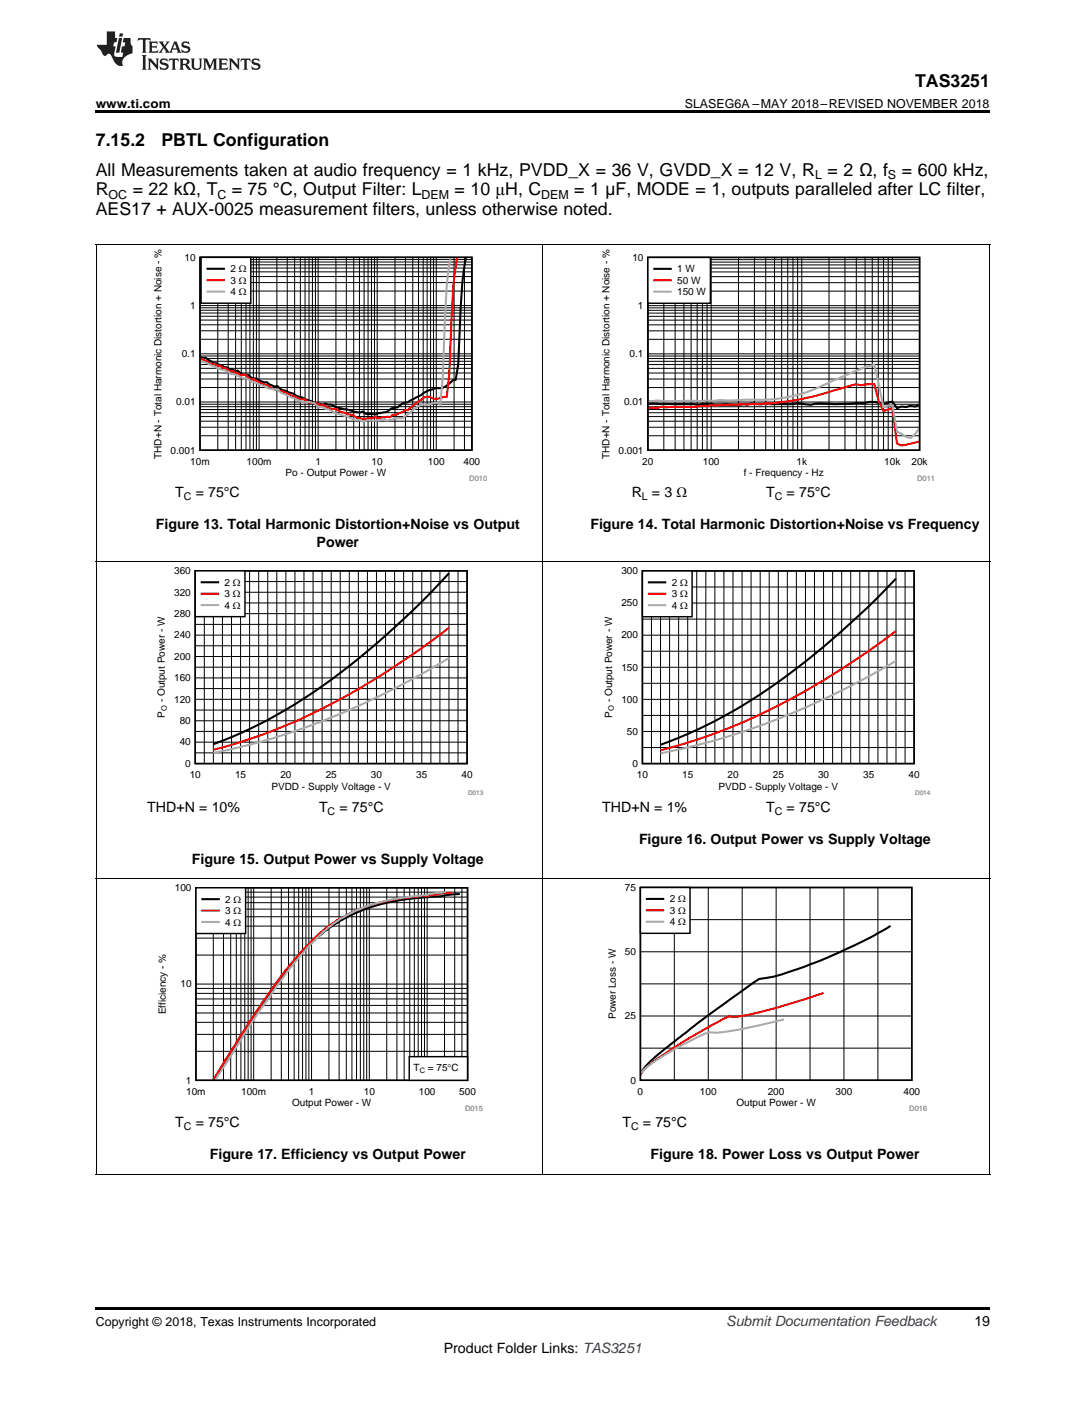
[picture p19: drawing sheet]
<svg xmlns="http://www.w3.org/2000/svg" width="216mm" height="279mm" viewBox="0 0 216 279" stroke-linecap="round" stroke-linejoin="round" font-family="sans-serif">
<defs><g id="words">
<g font-size="3.5">
<text x="181.9" y="17.3">TAS3251</text>
<text x="19" y="28.9">7.15.2</text>
<text x="32.1" y="28.9">PBTL Configuration</text>
<text x="19" y="34.9">All Measurements taken at audio frequency = 1 kHz, PVDD_X = 36 V, GVDD_X = 12 V, R</text>
<text x="164.5" y="34.9">= 2 Ω, f</text>
<text x="179.3" y="34.9">= 600 kHz,</text>
<text x="19" y="38.8">R</text>
<text x="26.4" y="38.8">= 22 kΩ, T</text>
<text x="46.1" y="38.8">= 75 °C, Output Filter: L</text>
<text x="90.4" y="38.8">= 10 μH, C</text>
<text x="114.2" y="38.8">= 1 µF, MODE = 1, outputs paralleled after LC filter,</text>
<text x="19" y="42.7">AES17 + AUX-0025 measurement filters, unless otherwise noted.</text>
</g>
<g font-size="2.8">
<text x="34.9" y="98.8">T</text>
<text x="38.9" y="98.8">= 75°C</text>
<text x="125.6" y="98.8">R</text>
<text x="129.6" y="98.8">= 3 Ω</text>
<text x="152.3" y="98.8">T</text>
<text x="156.4" y="98.8">= 75°C</text>
<text x="31" y="105.2">Figure 13. Total Harmonic Distortion+Noise vs Output</text>
<text x="117.4" y="105.2">Figure 14. Total Harmonic Distortion+Noise vs Frequency</text>
<text x="62.9" y="108.7">Power</text>
<text x="29.3" y="161.3">THD+N = 10%</text>
<text x="63.4" y="161.3">T</text>
<text x="67.5" y="161.3">= 75°C</text>
<text x="119.7" y="161.3">THD+N = 1%</text>
<text x="152.3" y="161.3">T</text>
<text x="156.4" y="161.3">= 75°C</text>
<text x="127" y="167.7">Figure 16. Output Power vs Supply Voltage</text>
<text x="38.1" y="171.7">Figure 15. Output Power vs Supply Voltage</text>
<text x="34.9" y="224">T</text>
<text x="38.9" y="224">= 75°C</text>
<text x="123.8" y="224">T</text>
<text x="127.8" y="224">= 75°C</text>
<text x="41.7" y="230.4">Figure 17. Efficiency vs Output Power</text>
<text x="129.3" y="230.4">Figure 18. Power Loss vs Output Power</text>
<text x="193.7" y="263.6">19</text>
<text x="88.2" y="268.9">Product Folder Links: TAS3251</text>
</g>
<text font-size="2.8" fill="#0000c8" x="144.4" y="263.6">Submit Documentation Feedback</text>
<g font-size="2.5">
<text x="19" y="21.4">www.ti.com</text>
<text x="136.1" y="21.4">SLASEG6A –MAY 2018–REVISED NOVEMBER 2018</text>
<text x="162" y="35.6">L</text>
<text x="176.5" y="35.6">S</text>
<text x="21.6" y="39.5">OC</text>
<text x="43.2" y="39.5">C</text>
<text x="83.8" y="39.5">DEM</text>
<text x="107.6" y="39.5">DEM</text>
<text x="19" y="263.6">Copyright © 2018, Texas Instruments Incorporated</text>
</g>
<g font-size="2.1">
<text x="36.5" y="99.4">C</text>
<text x="127.6" y="99.4">L</text>
<text x="154" y="99.4">C</text>
<text x="65.1" y="161.9">C</text>
<text x="154" y="161.9">C</text>
<text x="36.5" y="224.6">C</text>
<text x="125.4" y="224.6">C</text>
</g>
<g font-size="2">
<text x="36.7" y="51.8">10</text>
<text x="125.7" y="51.8">10</text>
<text x="45.8" y="54.1">2</text>
<text x="45.8" y="56.4">3</text>
<text x="45.8" y="58.7">4</text>
<text x="47.5" y="54.1">:</text>
<text x="47.5" y="56.4">:</text>
<text x="47.5" y="58.7">:</text>
<text x="134.6" y="54.1">1 W</text>
<text x="134.6" y="56.4">50 W</text>
<text x="134.6" y="58.7">150 W</text>
<text x="37.8" y="61.4">1</text>
<text x="126.8" y="61.4">1</text>
<text x="36.1" y="71">0.1</text>
<text x="125.2" y="71">0.1</text>
<text x="35" y="80.5">0.01</text>
<text x="124.1" y="80.5">0.01</text>
<text x="32.1" y="91.2" transform="rotate(-90 32.1 91.2)">THD+N - Total Harmonic Distortion + Noise - %</text>
<text x="33.9" y="90.1">0.001</text>
<text x="37.8" y="92.4">10m</text>
<text x="49" y="92.4">100m</text>
<text x="56.8" y="94.7">Po - Output Power - W</text>
<text x="62.7" y="92.4">1</text>
<text x="73.9" y="92.4">10</text>
<text x="85.1" y="92.4">100</text>
<text x="92.1" y="92.4">400</text>
<text x="121.1" y="91.2" transform="rotate(-90 121.1 91.2)">THD+N - Total Harmonic Distortion + Noise - %</text>
<text x="123" y="90.1">0.001</text>
<text x="127.7" y="92.4">20</text>
<text x="139.7" y="92.4">100</text>
<text x="147.9" y="94.7">f - Frequency - Hz</text>
<text x="158.3" y="92.4">1k</text>
<text x="175.8" y="92.4">10k</text>
<text x="181.2" y="92.4">20k</text>
<text x="34.6" y="118.3">320</text>
<text x="34.6" y="114.1">360</text>
<text x="44.6" y="116.4">2</text>
<text x="44.6" y="118.7">3</text>
<text x="46.3" y="116.4">:</text>
<text x="46.3" y="118.7">:</text>
<text x="123.5" y="114.1">300</text>
<text x="133.5" y="116.4">2</text>
<text x="133.5" y="118.7">3</text>
<text x="135.2" y="116.4">:</text>
<text x="135.2" y="118.7">:</text>
<text x="34.6" y="122.6">280</text>
<text x="44.6" y="121">4</text>
<text x="46.3" y="121">:</text>
<text x="123.5" y="120.5">250</text>
<text x="133.5" y="121">4</text>
<text x="135.2" y="121">:</text>
<text x="34.6" y="131.1">200</text>
<text x="34.6" y="126.9">240</text>
<text x="123.5" y="126.9">200</text>
<text x="34.6" y="135.4">160</text>
<text x="123.5" y="133.3">150</text>
<text x="32.8" y="142.6" transform="rotate(-90 32.8 142.6)">P</text>
<text x="32.8" y="139.6" transform="rotate(-90 32.8 139.6)">- Output Power - W</text>
<text x="34.6" y="139.6">120</text>
<text x="35.7" y="143.9">80</text>
<text x="121.7" y="142.6" transform="rotate(-90 121.7 142.6)">P</text>
<text x="121.7" y="139.6" transform="rotate(-90 121.7 139.6)">- Output Power - W</text>
<text x="123.5" y="139.6">100</text>
<text x="35.7" y="148.1">40</text>
<text x="124.6" y="146">50</text>
<text x="36.8" y="152.4">0</text>
<text x="37.7" y="154.7">10</text>
<text x="46.7" y="154.7">15</text>
<text x="55.7" y="154.7">20</text>
<text x="64.7" y="154.7">25</text>
<text x="73.7" y="154.7">30</text>
<text x="82.8" y="154.7">35</text>
<text x="91.8" y="154.7">40</text>
<text x="125.7" y="152.4">0</text>
<text x="126.6" y="154.7">10</text>
<text x="135.6" y="154.7">15</text>
<text x="144.6" y="154.7">20</text>
<text x="153.6" y="154.7">25</text>
<text x="162.6" y="154.7">30</text>
<text x="171.6" y="154.7">35</text>
<text x="180.6" y="154.7">40</text>
<text x="54" y="156.9">PVDD - Supply Voltage - V</text>
<text x="142.8" y="156.9">PVDD - Supply Voltage - V</text>
<text x="34.8" y="177.1">100</text>
<text x="44.8" y="179.4">2</text>
<text x="46.4" y="179.4">:</text>
<text x="124.2" y="177">75</text>
<text x="133.1" y="179.3">2</text>
<text x="134.8" y="179.3">:</text>
<text x="44.8" y="181.7">3</text>
<text x="44.8" y="183.9">4</text>
<text x="46.4" y="181.7">:</text>
<text x="46.4" y="183.9">:</text>
<text x="133.1" y="181.6">3</text>
<text x="133.1" y="183.9">4</text>
<text x="134.8" y="181.6">:</text>
<text x="134.8" y="183.9">:</text>
<text x="124.2" y="189.8">50</text>
<text x="35.9" y="196.2">10</text>
<text x="32.9" y="201.6" transform="rotate(-90 32.9 201.6)">Efficiency - %</text>
<text x="122.4" y="202.5" transform="rotate(-90 122.4 202.5)">Power Loss - W</text>
<text x="124.2" y="202.6">25</text>
<text x="37" y="215.3">1</text>
<text x="82.2" y="212.9">T</text>
<text x="85.1" y="212.9">= 75qC</text>
<text x="125.3" y="215.3">0</text>
<text x="37" y="217.6">10m</text>
<text x="48" y="217.6">100m</text>
<text x="58.1" y="219.9">Output Power - W</text>
<text x="61.4" y="217.6">1</text>
<text x="72.3" y="217.6">10</text>
<text x="83.3" y="217.6">100</text>
<text x="91.3" y="217.6">500</text>
<text x="126.8" y="217.6">0</text>
<text x="139.1" y="217.6">100</text>
<text x="146.4" y="219.9">Output Power - W</text>
<text x="152.6" y="217.6">200</text>
<text x="166.1" y="217.6">300</text>
<text x="179.6" y="217.6">400</text>
</g>
<g font-size="1.5" fill="#999">
<text x="93.3" y="95.5">D010</text>
<text x="182.3" y="95.5">D011</text>
<text x="92.4" y="220.7">D015</text>
<text x="180.8" y="220.7">D016</text>
</g>
<g font-size="1.5">
<text x="33.2" y="141.3" transform="rotate(-90 33.2 141.3)">O</text>
<text x="122" y="141.3" transform="rotate(-90 122 141.3)">O</text>
<text x="83.4" y="213.2">C</text>
</g>
<g font-size="1.3" fill="#999">
<text x="93" y="158">D013</text>
<text x="181.9" y="158">D014</text>
</g>
</g></defs>
<path d="M19 233.4h.2zM196.7 233.4h.1zM19 259.7h177.8v.5h-177.8z" fill="#000"/>
<path d="M19.1 174.7v58.7M107.9 174.7v58.7M196.8 174.7v58.7M19 233.3h177.8" fill="none" stroke="#000" stroke-width=".2"/>
<path d="M31 175.6h65v45.2h-65z" fill-rule="evenodd" fill="#fff"/>
<path d="M39 176.4h53.9v38.3h-53.9z" fill="none" stroke="#000" stroke-width=".29"/>
<g fill="none" stroke="#000" stroke-width=".2">
<path d="M39 179.4h54M39 178.3h54M39 177.3h54M42.4 176.4v38.3M44.4 176.4v38.3M45.9 176.4v38.3M47 176.4v38.3M47.9 176.4v38.3M48.7 176.4v38.3M49.3 176.4v38.3M49.9 176.4v38.3M50.4 176.4v38.3"/>
<path d="M53.9 176.4v38.3M55.9 176.4v38.3M57.4 176.4v38.3M58.5 176.4v38.3M59.4 176.4v38.3M60.2 176.4v38.3M60.8 176.4v38.3M61.4 176.4v38.3M61.9 176.4v38.3M65.4 176.4v38.3M67.4 176.4v38.3M68.8 176.4v38.3"/>
<path d="M70 176.4v38.3M70.9 176.4v38.3M71.6 176.4v38.3M72.3 176.4v38.3M72.9 176.4v38.3M73.4 176.4v38.3M76.9 176.4v38.3M78.9 176.4v38.3M80.3 176.4v38.3M81.5 176.4v38.3M82.4 176.4v38.3M83.1 176.4v38.3"/>
<path d="M83.8 176.4v38.3M84.4 176.4v38.3M84.9 176.4v38.3M88.4 176.4v38.3M90.4 176.4v38.3M91.8 176.4v38.3M39 199.8h54M39 198.5h54M39 197.4h54M39 196.4h54M39 195.6h54M39 189.8h54"/>
<path d="M39 186.4h54M39 184h54M39 182.2h54M39 180.7h54M39 208.9h54M39 205.6h54M39 203.2h54M39 201.3h54"/>
</g>
<path d="M91.4 177.7l-9.1 .8-3.8 .6-4.9 1.2-3.7 1.5a34.5 34.5 0 0 0-12.1 10.1l-3.1 4-2.6 3.6-4 6.1-5.6 8.9" fill="none" stroke="#000" stroke-width=".41"/>
<path d="M89.9 177.4l-10.1 1.1-4.1 .8-2.9 .8-2.4 1-3.3 1.7-.8 .6a40.7 40.7 0 0 0-9.3 9.2l-4.8 6.5-5 7.6-4.8 7.8" fill="none" stroke="#f00" stroke-width=".41"/>
<path d="M88.7 177.3l-10.9 1.5-3.8 .9-2.6 1a28.6 28.6 0 0 0-10 7.3l-3.7 4.4-2.6 3.5-4.9 7-7.4 11.6" fill="none" stroke="#aaa" stroke-width=".41"/>
<path d="M81.4 210h11.5v4.7h-11.5z" fill-rule="evenodd" fill="#fff"/>
<path d="M81.4 210h11.5v4.7h-11.5z" fill="none" stroke="#000" stroke-width=".29"/>
<path d="M39 176.4h9.8v9.1h-9.8z" fill-rule="evenodd" fill="#fff"/>
<path d="M39 176.4h9.8v9.1h-9.8z" fill="none" stroke="#000" stroke-width=".29"/>
<path d="M40.2 178.7h3.3" fill="none" stroke="#000" stroke-width=".41"/>
<path d="M40.2 180.9h3.3" fill="none" stroke="#f00" stroke-width=".41"/>
<path d="M40.2 183.2h3.3" fill="none" stroke="#aaa" stroke-width=".41"/>
<path d="M120.5 175.6h63.8v45.2h-63.8z" fill-rule="evenodd" fill="#fff"/>
<path d="M127.3 176.4h54v38.3h-54z" fill="none" stroke="#000" stroke-width=".29"/>
<path d="M134.1 176.4v38.3M140.8 176.4v38.3M147.5 176.4v38.3M154.3 176.4v38.3M161 176.4v38.3M167.8 176.4v38.3M174.5 176.4v38.3M127.3 195.5h54M127.3 189.1h54M127.3 182.8h54M127.3 208.3h54M127.3 201.9h54" fill="none" stroke="#000" stroke-width=".2"/>
<path d="M177 184l-5.3 3a109.6 109.6 0 0 1-17.9 7.1l-2.9 .4-10.3 7.4-10.1 8-2.1 2-.9 1.4" fill="none" stroke="#000" stroke-width=".41"/>
<path d="M163.7 197.3l-6.3 2a78.6 78.6 0 0 1-10.8 2.7h-1.7l-7.7 4.2-7.1 4.6-1.6 1.3-1 1.3" fill="none" stroke="#f00" stroke-width=".41"/>
<path d="M155.9 202.6l-4.6 1.1a52.2 52.2 0 0 1-9.6 1.5l-.8-.1-.7 .3-6.5 3.3-4.1 2.6-1.3 1-.8 1" fill="none" stroke="#aaa" stroke-width=".41"/>
<path d="M127.3 176.4h9.9v9.1h-9.9z" fill-rule="evenodd" fill="#fff"/>
<path d="M127.3 176.4h9.9v9.1h-9.9z" fill="none" stroke="#000" stroke-width=".29"/>
<path d="M128.6 178.6h3.2" fill="none" stroke="#000" stroke-width=".41"/>
<path d="M128.6 180.9h3.2" fill="none" stroke="#f00" stroke-width=".41"/>
<path d="M128.6 183.2h3.2" fill="none" stroke="#aaa" stroke-width=".41"/>
<path d="M19.1 111.7v63M107.9 111.7v63M196.8 111.7v63M19 174.6h177.8" fill="none" stroke="#000" stroke-width=".2"/>
<path d="M30.9 112.6h65.2v45.5h-65.2z" fill-rule="evenodd" fill="#fff"/>
<path d="M38.8 113.4h54.1v38.3h-54.1z" fill="none" stroke="#000" stroke-width=".29"/>
<g fill="none" stroke="#000" stroke-width=".2">
<path d="M38.8 119.8h54.1M38.8 117.7h54.1M38.8 115.6h54.1M40.6 113.4v38.3M42.4 113.4v38.3M44.2 113.4v38.3M46 113.4v38.3M47.8 113.4v38.3M49.6 113.4v38.3M51.4 113.4v38.3M53.2 113.4v38.3M55 113.4v38.3"/>
<path d="M56.8 113.4v38.3M58.6 113.4v38.3M60.4 113.4v38.3M62.2 113.4v38.3M64 113.4v38.3M65.8 113.4v38.3M67.6 113.4v38.3M69.4 113.4v38.3M71.2 113.4v38.3M73 113.4v38.3M74.8 113.4v38.3M76.6 113.4v38.3"/>
<path d="M78.4 113.4v38.3M80.2 113.4v38.3M82.1 113.4v38.3M83.9 113.4v38.3M85.7 113.4v38.3M87.5 113.4v38.3M89.3 113.4v38.3M91.1 113.4v38.3M38.8 139h54.1M38.8 136.8h54.1M38.8 134.7h54.1M38.8 132.6h54.1"/>
<path d="M38.8 130.5h54.1M38.8 128.3h54.1M38.8 126.2h54.1M38.8 124.1h54.1M38.8 121.9h54.1M38.8 149.6h54.1M38.8 147.5h54.1M38.8 145.4h54.1M38.8 143.2h54.1M38.8 141.1h54.1"/>
</g>
<path d="M89.3 113.9a151.3 151.3 0 0 1-32.5 27.1 83.8 83.8 0 0 1-14.4 6.9" fill="none" stroke="#000" stroke-width=".41"/>
<path d="M89.3 124.7a140 140 0 0 1-37.9 21.6l-5.4 1.7-3.6 1" fill="none" stroke="#f00" stroke-width=".41"/>
<path d="M89.3 130.8a144.2 144.2 0 0 1-46.9 18.8" fill="none" stroke="#aaa" stroke-width=".41"/>
<path d="M38.8 113.4h9.9v9.1h-9.9z" fill-rule="evenodd" fill="#fff"/>
<path d="M38.8 113.4h9.9v9.1h-9.9z" fill="none" stroke="#000" stroke-width=".29"/>
<path d="M40.1 115.7h3.3" fill="none" stroke="#000" stroke-width=".41"/>
<path d="M40.1 118h3.3" fill="none" stroke="#f00" stroke-width=".41"/>
<path d="M40.1 120.2h3.3" fill="none" stroke="#aaa" stroke-width=".41"/>
<path d="M119.8 112.7h65.2v45.4h-65.2z" fill-rule="evenodd" fill="#fff"/>
<path d="M127.7 113.5h54v38.2h-54z" fill="none" stroke="#000" stroke-width=".29"/>
<g fill="none" stroke="#000" stroke-width=".2">
<path d="M127.7 119.8h54M127.7 116.6h54M129.5 113.5v38.2M131.3 113.5v38.2M133.1 113.5v38.2M134.9 113.5v38.2M136.7 113.5v38.2M138.5 113.5v38.2M140.3 113.5v38.2M142.1 113.5v38.2M143.9 113.5v38.2M145.7 113.5v38.2"/>
<path d="M147.5 113.5v38.2M149.3 113.5v38.2M151.1 113.5v38.2M152.9 113.5v38.2M154.7 113.5v38.2M156.5 113.5v38.2M158.3 113.5v38.2M160.1 113.5v38.2M161.9 113.5v38.2M163.7 113.5v38.2M165.5 113.5v38.2M167.3 113.5v38.2"/>
<path d="M169.1 113.5v38.2M170.9 113.5v38.2M172.7 113.5v38.2M174.5 113.5v38.2M176.3 113.5v38.2M178.1 113.5v38.2M179.9 113.5v38.2M127.7 139h54M127.7 135.8h54M127.7 132.6h54M127.7 129.4h54M127.7 126.2h54"/>
<path d="M127.7 123h54M127.7 148.6h54M127.7 145.4h54M127.7 142.2h54"/>
</g>
<path d="M178.1 115a151.2 151.2 0 0 1-32.4 26.3 89.3 89.3 0 0 1-14.4 6.7" fill="none" stroke="#000" stroke-width=".41"/>
<path d="M178.1 125.4a138.3 138.3 0 0 1-39.6 21.6l-7.2 2.1" fill="none" stroke="#f00" stroke-width=".41"/>
<path d="M178.1 131.3a146.6 146.6 0 0 1-46.8 18.4" fill="none" stroke="#aaa" stroke-width=".41"/>
<path d="M127.7 113.5h9.9v9.1h-9.9z" fill-rule="evenodd" fill="#fff"/>
<path d="M127.7 113.5h9.9v9.1h-9.9z" fill="none" stroke="#000" stroke-width=".29"/>
<path d="M129 115.7h3.3" fill="none" stroke="#000" stroke-width=".41"/>
<path d="M129 118h3.3" fill="none" stroke="#f00" stroke-width=".41"/>
<path d="M129 120.3h3.3" fill="none" stroke="#aaa" stroke-width=".41"/>
<path d="M19.1 48.6v63.1M107.9 48.6v63.1M196.8 48.6v63.1M19 111.7h177.8" fill="none" stroke="#000" stroke-width=".2"/>
<path d="M30.2 49.5h66.7v46.1h-66.7z" fill-rule="evenodd" fill="#fff"/>
<path d="M39.8 51.1h54v38.4h-54z" fill="none" stroke="#000" stroke-width=".29"/>
<g fill="none" stroke="#000" stroke-width=".2">
<path d="M39.8 57.8h54M39.8 56.2h54M39.8 55h54M39.8 54h54M39.8 53.3h54M39.8 52.6h54M39.8 52.1h54M39.8 51.6h54M43.3 51.1v38.4M45.4 51.1v38.4M46.8 51.1v38.4M48 51.1v38.4"/>
<path d="M48.9 51.1v38.4M49.7 51.1v38.4M50.4 51.1v38.4M51 51.1v38.4M51.5 51.1v38.4M55 51.1v38.4M57.1 51.1v38.4M58.6 51.1v38.4M59.7 51.1v38.4M60.6 51.1v38.4M61.4 51.1v38.4M62.1 51.1v38.4"/>
<path d="M62.7 51.1v38.4M63.2 51.1v38.4M66.8 51.1v38.4M68.9 51.1v38.4M70.3 51.1v38.4M71.5 51.1v38.4M72.4 51.1v38.4M73.2 51.1v38.4M73.9 51.1v38.4M74.5 51.1v38.4M75 51.1v38.4M78.5 51.1v38.4"/>
<path d="M80.6 51.1v38.4M82.1 51.1v38.4M83.2 51.1v38.4M84.1 51.1v38.4M84.9 51.1v38.4M85.6 51.1v38.4M86.2 51.1v38.4M86.7 51.1v38.4M90.3 51.1v38.4M92.3 51.1v38.4M93.8 51.1v38.4M39.8 79.9h54"/>
<path d="M39.8 77h54M39.8 75.3h54M39.8 74.1h54M39.8 73.2h54M39.8 72.4h54M39.8 71.8h54M39.8 71.2h54M39.8 70.7h54M39.8 70.3h54M39.8 67.4h54M39.8 65.7h54M39.8 64.5h54"/>
<path d="M39.8 63.6h54M39.8 62.9h54M39.8 62.2h54M39.8 61.7h54M39.8 61.2h54M39.8 60.7h54M39.8 86.6h54M39.8 84.9h54M39.8 83.7h54M39.8 82.8h54M39.8 82h54M39.8 81.4h54"/>
<path d="M39.8 80.8h54M39.8 80.3h54"/>
</g>
<path d="M92.6 51.3v.2a58.7 58.7 0 0 0-1 9.7l-.5 11.1-.5 3.2-.5 .1-.6 .5a3 3 0 0 1-2.6 1l-1.6 .4-3.2 1.8a4.2 4.2 0 0 1-2.1 .9l-1 .8-1.1 .1-1.1 .8-1.5 .2-.6 .2h-.5a2.44 2.44 0 0 1-2.1-.5 3.1 3.1 0 0 1-2.1-.1l-2.1-.6a4.2 4.2 0 0 1-2.2-.7h-.5l-.5-.2-.6 .2-1-.3h-.5l-2.7-1.2-1-.3-.6-.4-2.1-.7-1-.8-.6 .1-1-.4-.6-.5a3.2 3.2 0 0 1-2.1-.7l-.5 .1-1.1-.8a2.31 2.31 0 0 1-2.1-.9l-.5 .2-.5-.5-.6 .1-.5-.4h-.5l-.6-.4-1-.4h-.5l-1.6-1.1-.6 .1-.4-.3" fill="none" stroke="#000" stroke-width=".41"/>
<path d="M90.9 51.3l-.1 .4a62.2 62.2 0 0 0-1 11.3l-.5 11.4-.5 4.5h-.5l-1 .3-1.1 .1a1.72 1.72 0 0 0-2.5 .2l-.5 .2-2.1 1.8h-.5l-.5 .4-1.5 .6-.5-.1-.6 .5-.5-.1-.5 .2-.5-.1-1 .2-.5-.3-.5 .4-1.6 .1a3.3 3.3 0 0 1-2-.7l-2.6-.7a2.31 2.31 0 0 0-2-.7l-1.5-.7h-.6l-1-.5a1.72 1.72 0 0 1-2-.6h-1l-1.1-.6-.5-.1-1-.6-.5-.1-.5-.3h-.6l-1-.3-1.5-1h-.5l-2.1-1-.5 .1-1-1-.5-.1-.5 .2-1.6-.8h-.5l-1-.7-.5 .1-.5-.6-.5 .1-.5-.3-1.1-.2-.5-.4-1.3-.6" fill="none" stroke="#f00" stroke-width=".41"/>
<path d="M89.6 51.3l-.1 .5a62.2 62.2 0 0 0-1 11.4l-.5 12.2-.5 5-.5-.4-1 .1a2.08 2.08 0 0 1-2 .2 5 5 0 0 0-2.5 1.7l-1.5 1.2-1.5-.1a2.76 2.76 0 0 1-2.5 .2 5.9 5.9 0 0 1-3 .2l-1 .3-.5-.3h-1l-1.5-.8-2.5-.6a3.6 3.6 0 0 0-2-.9l-.5-.4-.5 .1-.5-.2-.5-.6-1-.2h-1.5l-3.9-1.8a3.3 3.3 0 0 0-2.5-.9l-2.5-1.1-1-.3-1-.6h-.5l-2-.9-.5 .1a5.2 5.2 0 0 0-2.5-1.1l-2.5-1.2-1.2-.3" fill="none" stroke="#aaa" stroke-width=".41"/>
<path d="M40 51.1h9.9v9.2h-9.9z" fill-rule="evenodd" fill="#fff"/>
<path d="M40 51.1h9.9v9.2h-9.9z" fill="none" stroke="#000" stroke-width=".29"/>
<path d="M41.3 53.4h3.2" fill="none" stroke="#000" stroke-width=".41"/>
<path d="M41.3 55.7h3.2" fill="none" stroke="#f00" stroke-width=".41"/>
<path d="M41.3 58h3.2" fill="none" stroke="#aaa" stroke-width=".41"/>
<path d="M119.2 49.5h66.4v46.1h-66.4z" fill-rule="evenodd" fill="#fff"/>
<path d="M128.8 51.2h54v38.3h-54z" fill="none" stroke="#000" stroke-width=".29"/>
<g fill="none" stroke="#000" stroke-width=".2">
<path d="M128.8 57.9h54M128.8 56.2h54M128.8 55h54M128.8 54h54M128.8 53.3h54M128.8 52.6h54M128.8 52.1h54M128.8 51.6h54M132 51.2v38.3M134.2 51.2v38.3M136 51.2v38.3M137.4 51.2v38.3"/>
<path d="M138.6 51.2v38.3M139.6 51.2v38.3M140.6 51.2v38.3M141.4 51.2v38.3M146.8 51.2v38.3M150 51.2v38.3M152.2 51.2v38.3M154 51.2v38.3M155.4 51.2v38.3M156.6 51.2v38.3M157.6 51.2v38.3M158.6 51.2v38.3"/>
<path d="M159.4 51.2v38.3M164.8 51.2v38.3M168 51.2v38.3M170.2 51.2v38.3M172 51.2v38.3M173.4 51.2v38.3M174.6 51.2v38.3M175.7 51.2v38.3M176.6 51.2v38.3M177.4 51.2v38.3M128.8 79.9h54M128.8 77h54"/>
<path d="M128.8 75.3h54M128.8 74.1h54M128.8 73.2h54M128.8 72.4h54M128.8 71.8h54M128.8 71.2h54M128.8 70.8h54M128.8 70.3h54M128.8 67.4h54M128.8 65.7h54M128.8 64.6h54M128.8 63.6h54"/>
<path d="M128.8 62.9h54M128.8 62.2h54M128.8 61.7h54M128.8 61.2h54M128.8 60.7h54M128.8 86.6h54M128.8 84.9h54M128.8 83.7h54M128.8 82.8h54M128.8 82h54M128.8 81.4h54M128.8 80.8h54"/>
<path d="M128.8 80.3h54"/>
</g>
<path d="M128.9 80.3l.8-.1 1.8 .1h6.3l.9 .1a8.9 8.9 0 0 1 3.6 0l1.8-.1 2.7 .2 2.7-.3 1.8 .2 .9-.2 2.7 .1a10.8 10.8 0 0 0 3.6-.2 7.1 7.1 0 0 0 3.6 .1h.9a35.5 35.5 0 0 0 7.2-.1h1.8a5.8 5.8 0 0 1 3.6 .1l1.8-.4 .9 1.3 .9-.3 .9 .1 .9-.3 .9 .2 .8-.4" fill="none" stroke="#000" stroke-width=".41"/>
<path d="M128.9 81.1h1.7l.9-.2h6.3l5.4-.4a85.5 85.5 0 0 0 17.1-1.4l9.9-2.8 .9 .3 2.7-.3 .9 3.5 .9 1.9 1.8-.7 .9 7.2 .9 .3 3.5-.8" fill="none" stroke="#f00" stroke-width=".41"/>
<path d="M128.9 79.7h10.7l3.6-.2 1.8 .1 3.6-.2a31.2 31.2 0 0 0 17.1-3.8l.9-.3a38.9 38.9 0 0 1 7.2-2.8l1.8 8.4 1.8-.4 .9 5.3 1.8 1 .9 .3 .9-.8 .8-1.1" fill="none" stroke="#aaa" stroke-width=".41"/>
<path d="M128.8 51.2h12.4v9.1h-12.4z" fill-rule="evenodd" fill="#fff"/>
<path d="M128.8 51.2h12.4v9.1h-12.4z" fill="none" stroke="#000" stroke-width=".29"/>
<path d="M130.1 53.4h3.2" fill="none" stroke="#000" stroke-width=".41"/>
<path d="M130.1 55.7h3.2" fill="none" stroke="#f00" stroke-width=".41"/>
<path d="M130.1 58h3.2" fill="none" stroke="#aaa" stroke-width=".41"/>
<path d="M19 48.6h177.8" fill="none" stroke="#000" stroke-width=".2"/>
<path d="M19 22h177.8v.5h-177.8z" fill="#000"/>
<g fill="#231f20">
<path d="M27.5 7.6l-.1 .5 .4-.2h.6v.1v2.1l-.2 .4h1l-.3-.4v-2.1l.1-.1h.5l.5 .2-.2-.5zM29.5 8.3l.2 .3v1.5l-.2 .4h1.8l.2-.6a1.04 1.04 0 0 1-1.3 .2v-.7h.6l.3 .2v-.6l-.3 .2h-.6v-.6l.8-.1 .4 .3-.2-.5zM31.5 8.3l.9 1.1-.9 1.1h.8l-.2-.2 .5-.7 .4 .7-.2 .2h1.5l-.1-.2 .1-.4h.9l.1 .4-.2 .2h1l-.3-.3-.7-1.9h-.5l-.9 2-.8-1 .9-1h-.8l.1 .3-.3 .5-.4-.6 .2-.2zM34.7 8.6l.4 1h-.7zM36.3 8.4a.63 .63 0 0 0-.2 .7 .63 .63 0 0 0 .6 .4l.6 .2 .1 .2a.75 .75 0 0 1-.7 .4 .75 .75 0 0 1-.6-.5l.1 .7 .1-.1a1.11 1.11 0 0 0 1.5-.6 1.13 1.13 0 0 0-1.2-.8l-.1-.4a1.04 1.04 0 0 1 1.2 .2l-.2-.5-.1 .1-.5-.2zM28.2 10.9l.2 .4v2.2l-.2 .4h1l-.3-.4v-2.2l.3-.4zM29.3 11.6l.3 .4v1.5l-.3 .4h.8l-.2-.4v-1.3l1.5 1.7v-1.9l.2-.4h-.7l.2 .4v.9l-1.1-1.3zM32 11.8a.62 .62 0 0 0-.2 .7 .62 .62 0 0 0 .6 .4l.6 .1 .1 .3a.76 .76 0 0 1-.7 .3 .76 .76 0 0 1-.6-.4l.1 .7 .1-.1a1.11 1.11 0 0 0 1.5-.6 1.13 1.13 0 0 0-1.2-.8l-.1-.4a1.04 1.04 0 0 1 1.2 .2l-.2-.6-.1 .1-.5-.1zM33.7 11.6l-.2 .6a.61 .61 0 0 1 .8-.3v1.6l-.2 .4h.9l-.2-.4v-1.6a.63 .63 0 0 1 .8 .3l-.2-.6zM35.6 11.6l.3 .4v1.5l-.3 .4h1l-.2-.2v-.8l.5 .2a.76 .76 0 0 0 1.2 .7l-1-1a.58 .58 0 0 0 .6-.5 .58 .58 0 0 0-.5-.6zM36.4 11.9h.1a.45 .45 0 0 1 .5 .1 .45 .45 0 0 1 .1 .5l-.7 .2zM37.9 11.6l.2 .2a2.17 2.17 0 0 0 .3 1.9 .99 .99 0 0 0 1.6-.6v-1.1l.2-.4h-.7l.2 .2a1.92 1.92 0 0 1-.2 1.8 .6 .6 0 0 1-.9-.5v-1.1l.2-.4zM40.4 11.6l.2 .4v1.5l-.2 .4h.7l-.2-.4v-1.4l.8 1.8 .8-1.8v1.4l-.2 .4h.9l-.2-.4v-1.5l.2-.4h-.8l-.6 1.5-.6-1.5zM43.4 11.6l.2 .4v1.5l-.2 .4h1.8l.2-.6a1.04 1.04 0 0 1-1.3 .1v-.6h.5l.4 .2v-.6l-.4 .2h-.5v-.7h.8l.3 .3-.1-.6zM45.5 11.6l.2 .4v1.5l-.2 .4h.7l-.2-.4v-1.3l1.5 1.7v-1.9l.2-.4h-.7l.2 .4v.9l-1.1-1.3zM47.9 11.6l-.1 .6a.61 .61 0 0 1 .8-.3v1.6l-.3 .4h1l-.3-.4 .1-1.6a.63 .63 0 0 1 .7 .3l-.1-.6zM50.2 11.8a.62 .62 0 0 0-.2 .7 .62 .62 0 0 0 .6 .4l.6 .1 .2 .3a.76 .76 0 0 1-.8 .3 .76 .76 0 0 1-.6-.4l.1 .7 .2-.1a1.11 1.11 0 0 0 1.5-.6 1.13 1.13 0 0 0-1.3-.8l-.1-.4a1.04 1.04 0 0 1 1.2 .2l-.1-.6-.2 .1-.5-.1z"/>
<path d="M21.2 6.3v2.6h-1.9l.1 .4 .7 .9a.91 .91 0 0 0 1 .8 .56 .56 0 0 1 .5-.3 .56 .56 0 0 1 .5 .3l.4 .8a1.53 1.53 0 0 0 1.9 1.2 1.54 1.54 0 0 1 1-2.1l.9-.3v-1.4a1.52 1.52 0 0 1-.3-1.6h-1.4l-.2 .8h.5l-.2 .8h-.4l-.2 1v.2l.4 .1-.2 .8a1.93 1.93 0 0 1-1.6-.3l.3-1.8h-.5l.2-.8h.4l.2-.8h-.4v-1.3zM23.6 7.6l-.6 2.9h.7l.6-2.9zM23.8 6.6l-.1 .7h.6l.2-.7z"/>
</g>
<use href="#words"/>
</svg>
